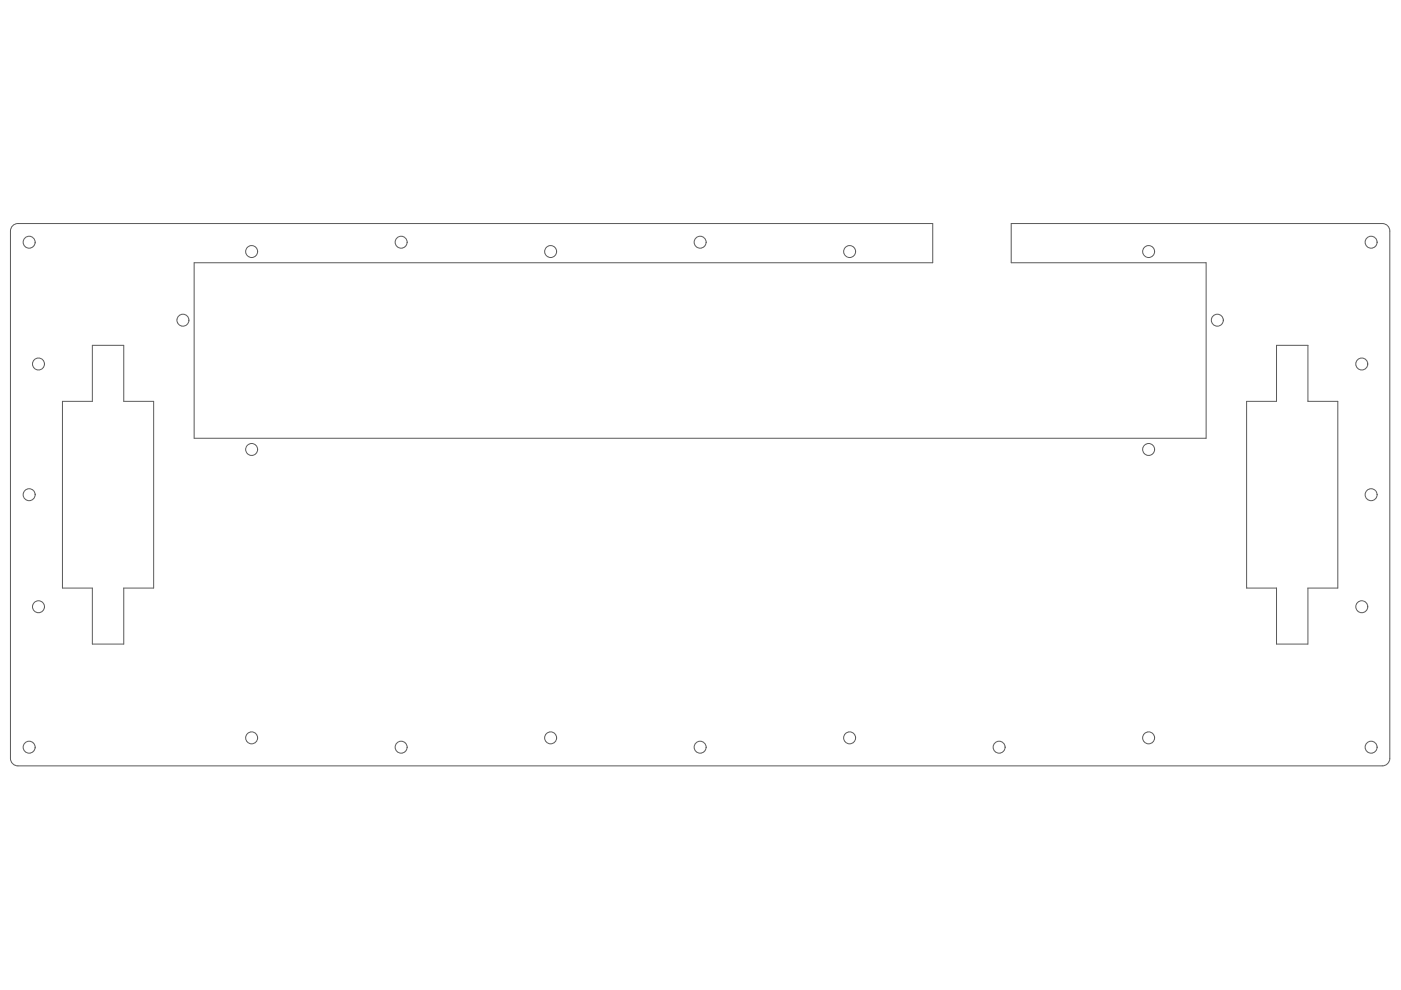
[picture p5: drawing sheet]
<svg xmlns="http://www.w3.org/2000/svg" width="297mm" height="210mm" viewBox="0 0 297 210" stroke-linecap="round" stroke-linejoin="round" font-family="sans-serif">
<g fill="none" stroke="#5a5a5a" stroke-width=".21">
<path d="M2.5 48l.8-.5 .5-.1h194v8.3h-156.6v37.2h214.5v-37.2h-41.3v-8.3h78.7a1.58 1.58 0 0 1 1.6 1.6v111.8a1.58 1.58 0 0 1-1.6 1.6h-289.3a1.58 1.58 0 0 1-1.6-1.6v-111.8zM19.6 73.2h6.6v11.9h6.4v39.6h-6.4v11.9h-6.6v-11.9h-6.4v-39.6h6.4zM270.6 73.2h6.7v11.9h6.3v39.6h-6.3v11.9h-6.7v-11.9h-6.3v-39.6h6.3z"/>
<circle cx="6.2" cy="51.4" r="1.27"/>
<circle cx="53.4" cy="53.3" r="1.27"/>
<circle cx="85" cy="51.4" r="1.27"/>
<circle cx="116.7" cy="53.3" r="1.27"/>
<circle cx="148.4" cy="51.4" r="1.27"/>
<circle cx="180.1" cy="53.3" r="1.27"/>
<circle cx="243.5" cy="53.3" r="1.27"/>
<circle cx="290.7" cy="51.4" r="1.27"/>
<circle cx="8.2" cy="77.2" r="1.27"/>
<circle cx="38.8" cy="67.9" r="1.27"/>
<circle cx="258.1" cy="67.9" r="1.27"/>
<circle cx="288.7" cy="77.2" r="1.27"/>
<circle cx="53.4" cy="95.3" r="1.27"/>
<circle cx="243.5" cy="95.3" r="1.27"/>
<circle cx="6.2" cy="104.9" r="1.27"/>
<circle cx="290.7" cy="104.9" r="1.27"/>
<circle cx="8.2" cy="128.6" r="1.27"/>
<circle cx="288.7" cy="128.6" r="1.27"/>
<circle cx="6.2" cy="158.4" r="1.27"/>
<circle cx="53.4" cy="156.4" r="1.27"/>
<circle cx="85" cy="158.4" r="1.27"/>
<circle cx="116.7" cy="156.4" r="1.27"/>
<circle cx="148.4" cy="158.4" r="1.27"/>
<circle cx="180.1" cy="156.4" r="1.27"/>
<circle cx="211.8" cy="158.4" r="1.27"/>
<circle cx="243.5" cy="156.4" r="1.27"/>
<circle cx="290.7" cy="158.4" r="1.27"/>
</g>
</svg>
